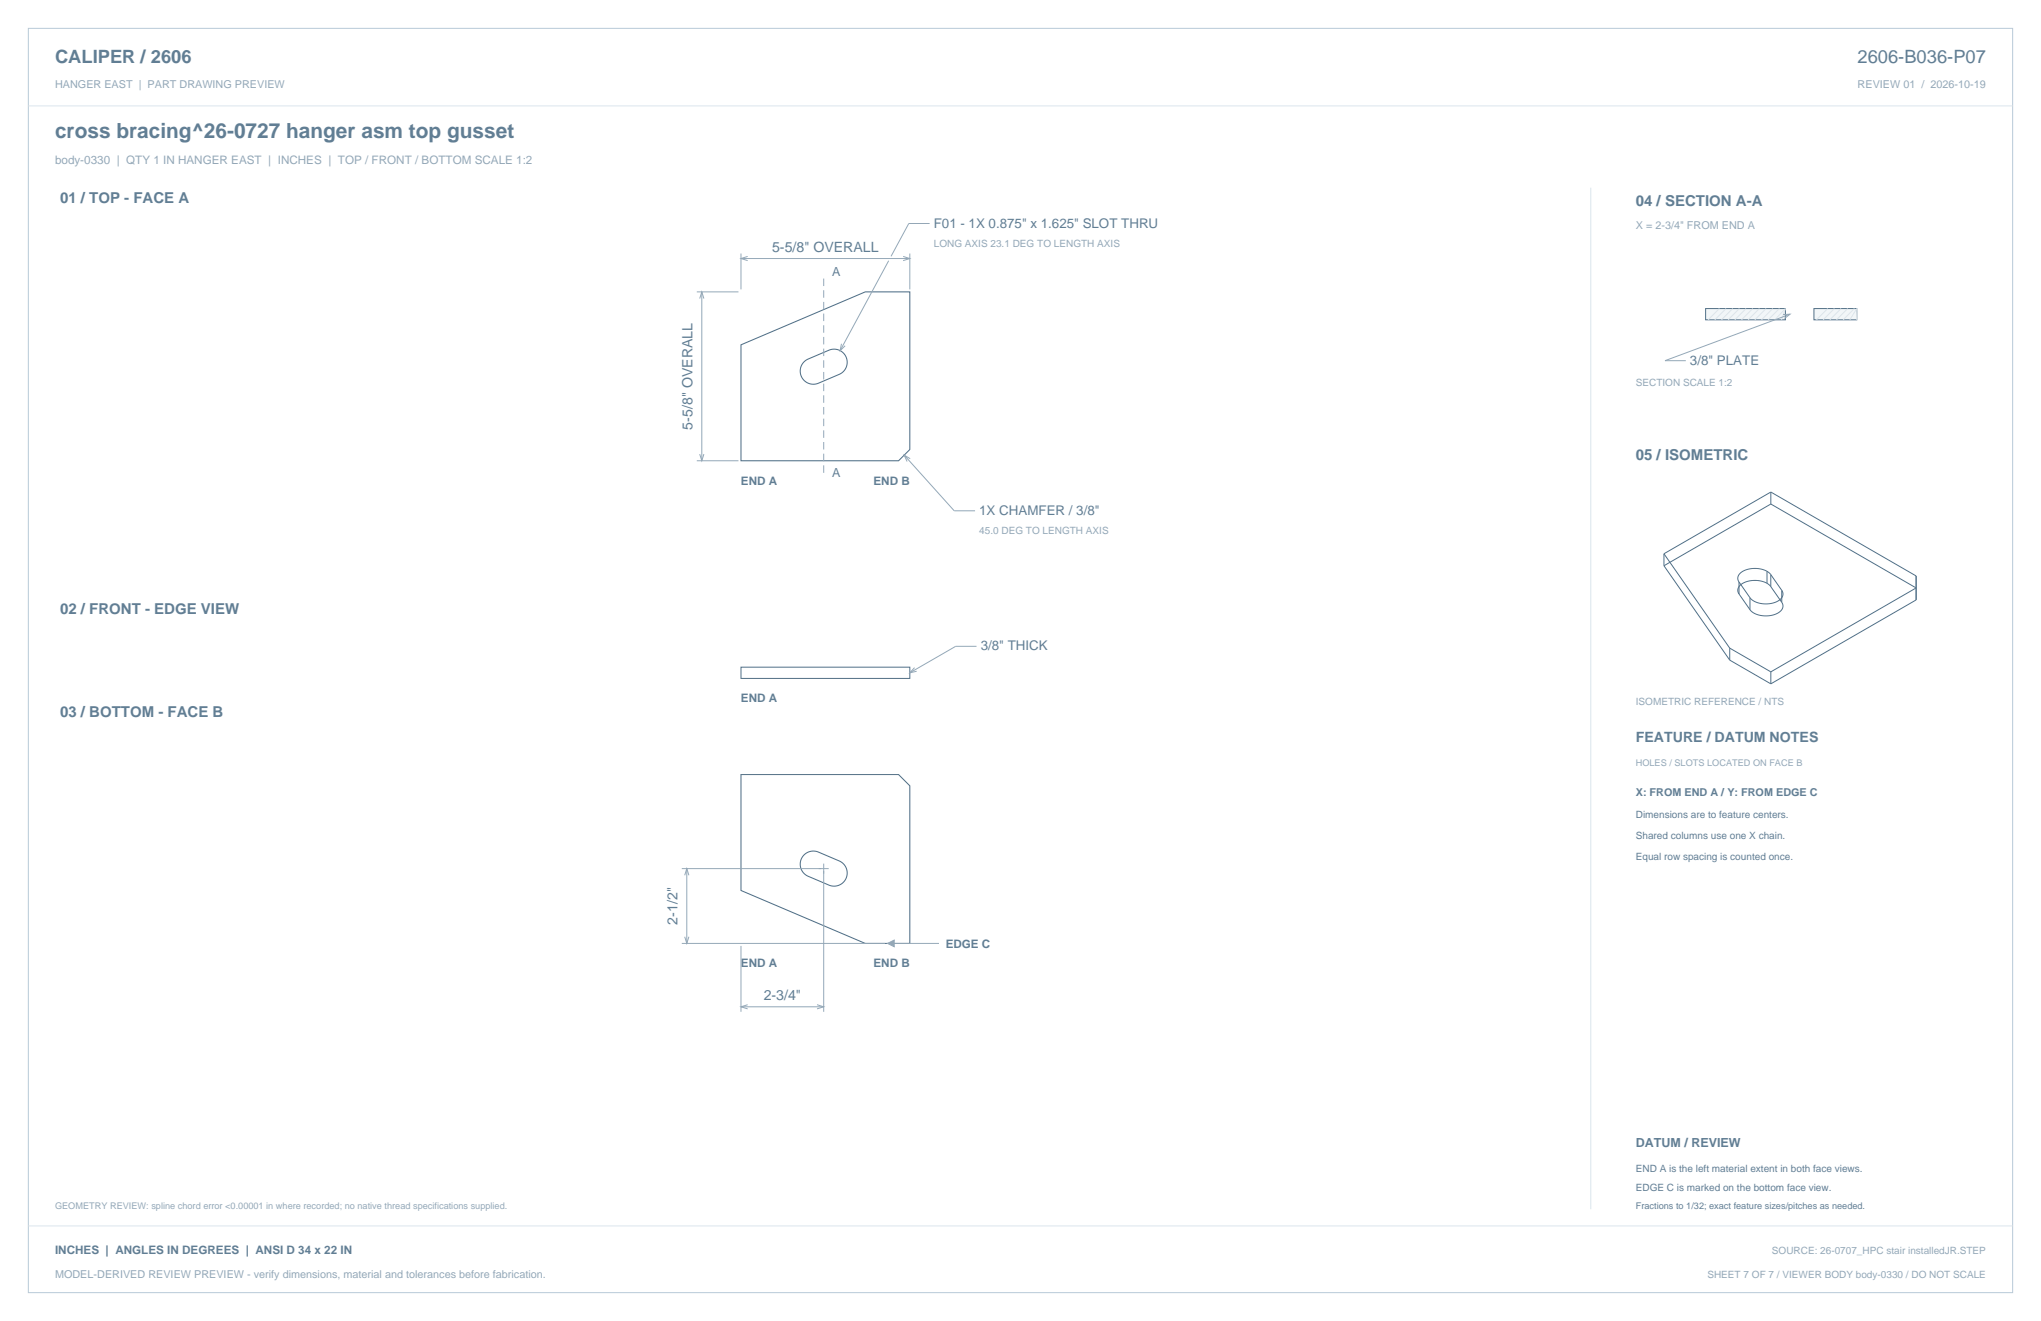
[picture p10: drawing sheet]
<svg xmlns="http://www.w3.org/2000/svg" width="864mm" height="559mm" viewBox="0 0 864 559" stroke-linecap="round" stroke-linejoin="round" font-family="sans-serif">
<defs><g id="words">
<text font-size="8.8" fill="#617e94" x="23.3" y="58.2">cross bracing^26-0727 hanger asm top gusset</text>
<g font-size="7.8" fill="#617e94">
<text x="23.3" y="26.8">CALIPER / 2606</text>
<text x="786" y="26.8">2606-B036-P07</text>
</g>
<g font-size="6.3" fill="#617e94">
<text x="25.4" y="86.1">01 / TOP - FACE A</text>
<text x="692.1" y="87.1">04 / SECTION A-A</text>
<text x="692.1" y="194.4">05 / ISOMETRIC</text>
<text x="25.4" y="259.6">02 / FRONT - EDGE VIEW</text>
<text x="25.4" y="303.4">03 / BOTTOM - FACE B</text>
</g>
<g font-size="6" fill="#617e94">
<text x="326.7" y="106.5">5-5/8&quot; OVERALL</text>
<text x="293.1" y="181.8" transform="rotate(-90 293.1 181.8)">5-5/8&quot; OVERALL</text>
<text x="692.1" y="314">FEATURE / DATUM NOTES</text>
<text x="286.7" y="391.2" transform="rotate(-90 286.7 391.2)">2-1/2&quot;</text>
<text x="323.1" y="423.1">2-3/4&quot;</text>
</g>
<g font-size="5.6" fill="#617e94">
<text x="395.1" y="96.3">F01 - 1X 0.875&quot; x 1.625&quot; SLOT THRU</text>
<text x="715.1" y="154.3">3/8&quot; PLATE</text>
<text x="414.3" y="217.8">1X CHAMFER / 3/8&quot;</text>
<text x="415" y="275.2">3/8&quot; THICK</text>
</g>
<g font-size="5.3" fill="#617e94">
<text x="352.1" y="116.8">A</text>
<text x="352.1" y="202">A</text>
<text x="692.1" y="485.1">DATUM / REVIEW</text>
</g>
<text font-size="4.9" fill="#93a8b9" x="23.3" y="69.5">body-0330 | QTY 1 IN HANGER EAST | INCHES | TOP / FRONT / BOTTOM SCALE 1:2</text>
<g font-size="4.9" fill="#617e94">
<text x="313.5" y="205.1">END A</text>
<text x="369.6" y="205.1">END B</text>
<text x="313.5" y="296.9">END A</text>
<text x="400.1" y="400.8">EDGE C</text>
<text x="313.5" y="409">END A</text>
<text x="369.6" y="409">END B</text>
<text x="23.3" y="530.6">INCHES | ANGLES IN DEGREES | ANSI D 34 x 22 IN</text>
</g>
<g font-size="4.6" fill="#93a8b9">
<text x="23.3" y="37">HANGER EAST | PART DRAWING PREVIEW</text>
<text x="786" y="37">REVIEW 01 / 2026-10-19</text>
<text x="692.1" y="97">X = 2-3/4&quot; FROM END A</text>
<text x="23.3" y="540.5">MODEL-DERIVED REVIEW PREVIEW - verify dimensions, material and tolerances before fabrication.</text>
</g>
<text font-size="4.6" fill="#617e94" x="692.1" y="336.9">X: FROM END A / Y: FROM EDGE C</text>
<g font-size="4.2" fill="#93a8b9">
<text x="395.1" y="104.4">LONG AXIS 23.1 DEG TO LENGTH AXIS</text>
<text x="692.1" y="163.2">SECTION SCALE 1:2</text>
<text x="414.3" y="226">45.0 DEG TO LENGTH AXIS</text>
<text x="692.1" y="298.1">ISOMETRIC REFERENCE / NTS</text>
<text x="749.7" y="530.6">SOURCE: 26-0707_HPC stair installedJR.STEP</text>
<text x="722.4" y="540.5">SHEET 7 OF 7 / VIEWER BODY body-0330 / DO NOT SCALE</text>
</g>
<g font-size="4.2" fill="#617e94">
<text x="692.1" y="346.1">Dimensions are to feature centers.</text>
<text x="692.1" y="354.9">Shared columns use one X chain.</text>
<text x="692.1" y="363.7">Equal row spacing is counted once.</text>
<text x="692.1" y="495.7">END A is the left material extent in both face views.</text>
<text x="692.1" y="503.8">EDGE C is marked on the bottom face view.</text>
</g>
<g font-size="3.9" fill="#93a8b9">
<text x="692.1" y="323.8">HOLES / SLOTS LOCATED ON FACE B</text>
<text x="23.3" y="511.5">GEOMETRY REVIEW: spline chord error &lt;0.00001 in where recorded; no native thread specifications supplied.</text>
</g>
<text font-size="3.9" fill="#617e94" x="692.1" y="511.5">Fractions to 1/32; exact feature sizes/pitches as needed.</text>
</g></defs>
<path d="M12 12h839.6v534.8h-839.6z" fill="none" stroke="#b8cad8" stroke-width=".42"/>
<path d="M12 44.8h839.6M673.1 79.4v432.1" fill="none" stroke="#dbe5ed" stroke-width=".42"/>
<path d="M313.5 145.9l52.6-22.4h18.9v66.6l-4.8 4.8h-66.7zM340.2 153.1l1.6-1.1 8.9-3.9a5.6 5.6 0 0 1 7.3 3 5.6 5.6 0 0 1-2.9 7.3l-9 3.8-2 .3a5.6 5.6 0 0 1-5.1-3.4 5.6 5.6 0 0 1 1.2-6zM313.5 327.6h66.7l4.8 4.8v66.7h-18.9l-52.6-22.4zM340.3 361.6a5.6 5.6 0 0 1 5.3-1.4l9.5 4a5.6 5.6 0 0 1 2.9 7.3 5.6 5.6 0 0 1-7.3 2.9l-8.7-3.7a5.6 5.6 0 0 1-1.7-9.1z" fill="none" stroke="#536f85" stroke-width=".44"/>
<g fill="none" stroke="#93a8b9" stroke-width=".42">
<path d="M393.3 94.5h-8.8l-7.5 13.9M313.5 107.2v15.2M313.5 109.4h71.5M316.4 108.5l-2.9 .9 2.9 .8M376 110.3l-20.5 38M382.1 108.5l2.9 .9-2.9 .8M385 107.2v15.2M294.8 123.5h17.7M296.1 126.3l.9-2.8 .8 2.8M297 123.5v71.4M356 145.4l-.5 2.9 2.1-2M294.8 194.9h17.7"/>
<path d="M296.1 192.1l.9 2.8 .8-2.8M382.6 192.5l21.2 23.6h8.8M385.1 194l-2.5-1.5 1.2 2.7M413.2 273.4h-8.8l-19.4 11.2M387 282.4l-2 2.2 2.9-.6M288.5 367.4h62.1M289.7 370.3l.9-2.9 .9 2.9M290.6 367.4v31.7M348.5 365.3v62.7M288.5 399.1h86M289.7 396.3l.9 2.8 .9-2.8M375.5 399.1h21.8"/>
<path d="M313.5 400.1v27.9M313.5 425.9h35M316.4 425l-2.9 .9 2.9 .9M345.7 425l2.8 .9-2.8 .9"/>
</g>
<path d="M348.5 117.8v82.4" fill="none" stroke="#93a8b9" stroke-width=".42" stroke-dasharray="3.2 1.8" stroke-linecap="butt"/>
<path d="M313.5 282.2h71.5v4.8h-71.5z" fill="none" stroke="#536f85" stroke-width=".42"/>
<path d="M375.5 399.1l2.9-1.4v2.8z" fill="#93a8b9" stroke="#93a8b9" stroke-width=".42"/>
<path d="M721.7 130.5h33.7v4.8h-33.7z" fill-rule="evenodd" fill="#f2f6f9" stroke="#536f85" stroke-width=".42"/>
<path d="M727.5 130.5l-4.7 4.8M730.3 130.5l-4.7 4.8M733.2 130.5l-4.8 4.8M736 130.5l-4.8 4.8M738.8 130.5l-4.8 4.8M741.6 130.5l-4.7 4.8M744.4 130.5l-4.7 4.8M747.3 130.5l-4.8 4.8M750.1 130.5l-4.8 4.8M751 135.3l4.4-4.8-1.6 4.8M752.9 130.5l-4.7 4.8" fill="none" stroke="#dbe5ed" stroke-width=".42"/>
<path d="M767.5 130.5h18.1v4.8h-18.1z" fill-rule="evenodd" fill="#f2f6f9" stroke="#536f85" stroke-width=".42"/>
<path d="M773.3 130.5l-4.7 4.8M776.2 130.5l-4.8 4.8M779 130.5l-4.8 4.8M781.8 130.5l-4.7 4.8M782.7 135.3l2.9-4.8-.1 4.8M784.6 130.5l-4.7 4.8M12 518.6h839.6" fill="none" stroke="#dbe5ed" stroke-width=".42"/>
<path d="M754.5 133.1l2.9-.2-2.3 1.8M757.4 132.9l-52.9 19.7h8.8" fill="none" stroke="#93a8b9" stroke-width=".42"/>
<g fill="none" stroke="#536f85" stroke-width=".42">
<path d="M749.3 208.1l61.5 35.5v10.2l-61.5 35.5M749.3 208.1v5.1M749.3 213.2l-45.2 26.1M749.3 213.2l61.5 35.5-61.5 35.5M749.3 208.1l-45.2 26.1M704.1 234.2l27.8 40M704.1 234.2v5.1M704.1 239.3l27.8 39.9M735.8 251.3l4.7 6.6M735.8 246.2v5.1M735.8 246.2l4.7 6.6M740.5 252.8v5.1"/>
<path d="M747.7 246.7l1.6 1.4M747.7 241.7l1.6 1.4M747.7 246.7l-2-.8-2.4-.4-2.5 .1-2.3 .6a3.5 3.5 0 0 0-2.8 4.9l.1 .2M747.7 241.7l-2-.8-2.4-.4-2.5 .1-2.3 .5a3.5 3.5 0 0 0-2.8 4.9l.1 .2M747.7 241.7v5M749.3 243.1v5M749.3 243.1l4.6 6.6M749.3 248.1l4.6 6.7M753.9 254.8a3.3 3.3 0 0 1-2.5 4.9 10.2 10.2 0 0 1-10.9-1.8M753.9 249.7a3.3 3.3 0 0 1-2.5 5 10.2 10.2 0 0 1-10.9-1.9M753.9 249.7v5.1M731.9 274.2v5"/>
<path d="M731.9 279.2l17.4 10.1M731.9 274.2l17.4 10M749.3 284.2v5.1"/>
</g>
<use href="#words"/>
</svg>
